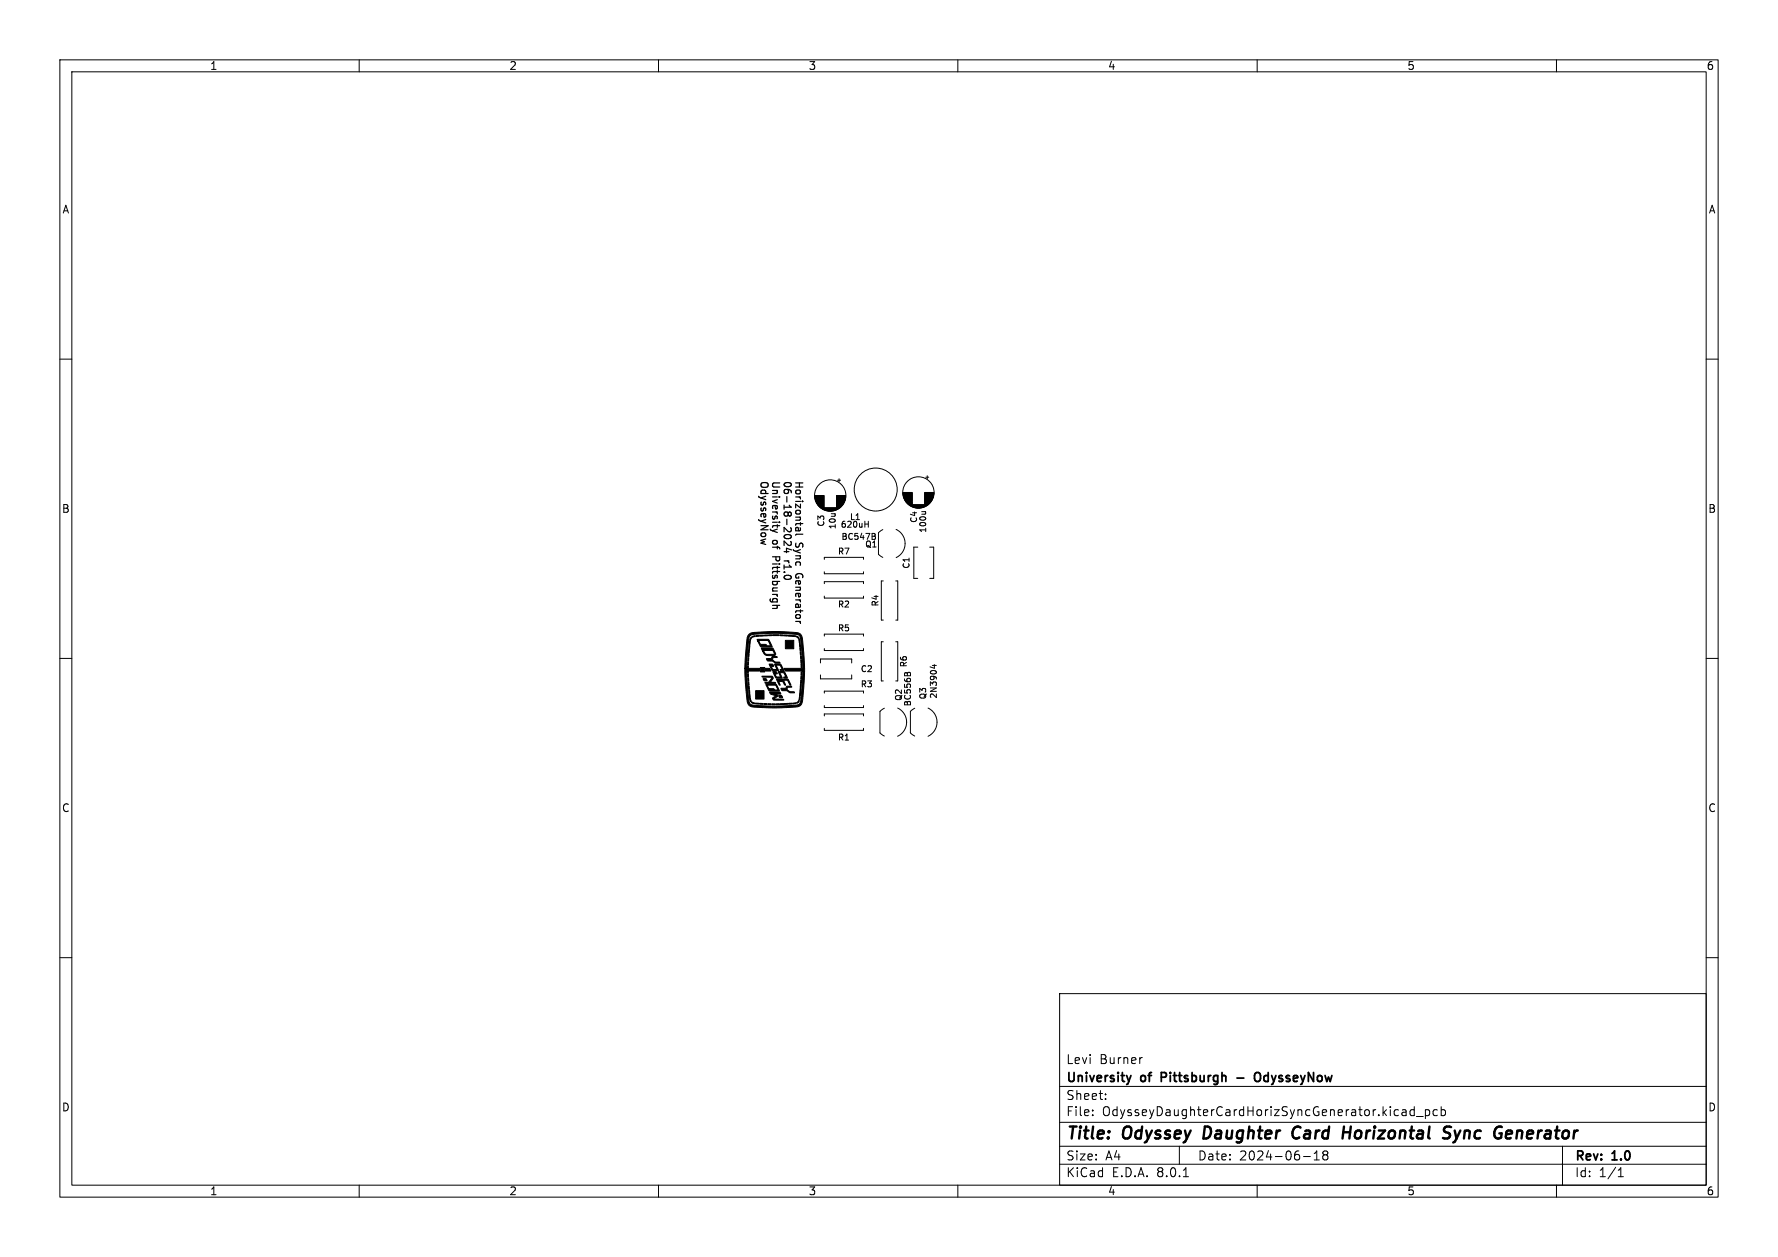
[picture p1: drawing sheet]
<svg xmlns="http://www.w3.org/2000/svg" width="297mm" height="210mm" viewBox="0 0 297 210" stroke-linecap="round" stroke-linejoin="round" font-family="sans-serif">
<defs><g id="words">
<g font-size="2.8">
<text x="178" y="190.9">Title:</text>
<text x="187.7" y="190.9">Odyssey</text>
<text x="201.9" y="190.9">Daughter</text>
<text x="217.5" y="190.9">Card</text>
<text x="226.7" y="190.9">Horizontal</text>
<text x="244.4" y="190.9">Sync</text>
<text x="253.7" y="190.9">Generator</text>
</g>
<g font-size="2.1">
<text x="178" y="178">Levi</text>
<text x="183.7" y="178">Burner</text>
<text x="178" y="184">Sheet:</text>
<text x="178" y="181.2">University</text>
<text x="190.7" y="181.2">of</text>
<text x="194.6" y="181.2">Pittsburgh</text>
<text x="211.5" y="181.2">OdysseyNow</text>
<text x="178" y="186.7">File:</text>
<text x="184.1" y="186.7">OdysseyDaughterCardHorizSyncGenerator.kicad_pcb</text>
<text x="178" y="196.9">KiCad</text>
<text x="178" y="194.1">Size:</text>
<text x="184.7" y="194.1">A4</text>
<text x="185.7" y="196.9">E.D.A.</text>
<text x="193.3" y="196.9">8.0.1</text>
<text x="200" y="194.1">Date:</text>
<text x="207" y="194.1">2024-06-18</text>
<text x="263" y="194.3">Rev:</text>
<text x="263" y="196.9">Id:</text>
<text x="267.1" y="196.9">1/1</text>
<text x="269.4" y="194.3">1.0</text>
</g>
<g font-size="1.8">
<text x="35" y="11.9">1</text>
<text x="85" y="11.9">2</text>
<text x="135" y="11.9">3</text>
<text x="185" y="11.9">4</text>
<text x="235" y="11.9">5</text>
<text x="285" y="11.9">6</text>
<text x="10.3" y="35.9">A</text>
<text x="285.4" y="35.9">A</text>
<text x="10.3" y="85.9">B</text>
<text x="285.3" y="85.9">B</text>
<text x="10.3" y="135.9">C</text>
<text x="285.3" y="135.9">C</text>
<text x="10.3" y="185.9">D</text>
<text x="285.3" y="185.9">D</text>
<text x="35" y="199.9">1</text>
<text x="85" y="199.9">2</text>
<text x="135" y="199.9">3</text>
<text x="185" y="199.9">4</text>
<text x="235" y="199.9">5</text>
<text x="285" y="199.9">6</text>
</g>
<g font-size="1.7">
<text x="126.8" y="80.3" transform="rotate(90 126.8 80.3)">OdysseyNow</text>
<text x="128.7" y="80.3" transform="rotate(90 128.7 80.3)">University</text>
<text x="130.6" y="80.3" transform="rotate(90 130.6 80.3)">06-18-2024</text>
<text x="132.6" y="80.3" transform="rotate(90 132.6 80.3)">Horizontal</text>
<text x="128.7" y="90.3" transform="rotate(90 128.7 90.3)">of</text>
<text x="128.7" y="93.3" transform="rotate(90 128.7 93.3)">Pittsburgh</text>
<text x="130.6" y="93.7" transform="rotate(90 130.6 93.7)">r1.0</text>
<text x="132.6" y="90.7" transform="rotate(90 132.6 90.7)">Sync</text>
<text x="132.6" y="96.2" transform="rotate(90 132.6 96.2)">Generator</text>
</g>
<g font-size="1.4">
<text x="137.9" y="88.1" transform="rotate(-90 137.9 88.1)">C3</text>
<text x="139.8" y="88.5" transform="rotate(-90 139.8 88.5)">10u</text>
<text x="140.3" y="88.4">620uH</text>
<text x="141.9" y="87.1">L1</text>
<text x="153.4" y="87.5" transform="rotate(-90 153.4 87.5)">C4</text>
<text x="154.9" y="89.1" transform="rotate(-90 154.9 89.1)">100u</text>
<text x="139.9" y="92.8">R7</text>
<text x="140.5" y="90.4">BC547B</text>
<text x="144.4" y="91.7">Q1</text>
<text x="152.1" y="95.1" transform="rotate(-90 152.1 95.1)">C1</text>
<text x="139.9" y="101.7">R2</text>
<text x="146.9" y="101.4" transform="rotate(-90 146.9 101.4)">R4</text>
<text x="139.9" y="105.7">R5</text>
<text x="143.7" y="112.5">C2</text>
<text x="151.7" y="111.6" transform="rotate(-90 151.7 111.6)">R6</text>
<text x="143.7" y="115">R3</text>
<text x="150.8" y="117.2" transform="rotate(-90 150.8 117.2)">Q2</text>
<text x="152.4" y="118.1" transform="rotate(-90 152.4 118.1)">BC556B</text>
<text x="154.9" y="116.9" transform="rotate(-90 154.9 116.9)">Q3</text>
<text x="156.7" y="116.8" transform="rotate(-90 156.7 116.8)">2N3904</text>
<text x="139.9" y="123.9">R1</text>
</g>
</g></defs>
<g fill="none" stroke="#000" stroke-width=".17">
<path d="M10 10h277v190h-277zM12 12h273v186h-273zM60 10v2M110 10v2M160 10v2M210 10v2M260 10v2M10 60h2M285 60h2M140.2 80v.5M154.6 79.7h.5M154.9 79.5v.5"/>
<path d="M136.1 82.8h1.5M136.1 82.9h1.5M136.1 83h1.5M136.1 83.1h1.5M136.1 83.2h1.5M136.1 83.3h1.5M136.2 83.3h1.4M136.2 83.4h1.4M136.2 83.5h1.4M136.2 83.6h1.4M136.3 83.7h1.3M136.3 83.8h1.3"/>
<path d="M136.3 83.9h1.3M136.4 83.9h1.2M136.4 84h1.2M136.4 84.1h1.2M136.5 84.1h1.1M136.5 84.2h1.1M136.6 84.3h1M136.6 84.4h1M136.7 84.4h.9M136.7 84.5h.9M136.8 84.5h.8M136.8 84.6h.8"/>
<path d="M136.9 84.6h.7M136.9 84.7h.7M137 84.7h.6M137 84.8h.6M137.1 84.8h3.2M137.1 84.9h3.1M137.2 84.9h3M137.2 84.9h2.9M137.3 85h2.8M137.4 85h2.6M137.4 85.1h2.5M137.5 85.1h2.4"/>
<path d="M137.6 85.1h2.2M137.7 85.2h2M137.7 93.4v-.3h6.5v.3M137.7 95.5v.4h6.5v-.4M137.7 97.5v-.3h6.5v.3M137.7 99.6v.3h6.5v-.3M137.8 85.2h1.8M137.9 85.3h1.6M138 85.3h1.4M138.2 85.3h1M138.4 85.4h.6M139.7 83.5h1.5"/>
<path d="M139.7 83.1h1.5M139.7 83.3h1.5M139.7 84.2h1.1M139.7 84.1h1.2M139.7 84.3h1M139.7 82.9h1.6M139.7 83.9h1.3M139.7 83.2h1.5M139.7 84.7h.7M139.7 84.3h1.1M139.7 84.8h.6M139.7 83.8h1.3"/>
<path d="M139.7 82.8h1.6M139.7 83.4h1.5M139.7 84.5h.9M139.7 84.4h1M139.7 84h1.3M139.7 84.6h.8M139.7 83.8h1.4M139.7 83.6h1.4M139.7 83h1.6M139.7 84.2h1.2M139.7 84.5h1M139.7 83.7h1.4"/>
<path d="M139.9 80.2h.5M140.5 84.6l-.8 .1M141.1 83.7h-1.4M144.5 87.6h.5M145 87.1v1M146 89.1l.2 .2-.2 .3 .2 .2-.1 .3M147.5 88.5l-.8 .5v3.6l.8 .5M147.6 97.1h-.4v6.5h.4M149.6 97.1h.4v6.5h-.4M149.7 88.4a2.6 2.6 0 0 1 1.5 2.4 2.6 2.6 0 0 1-1.5 2.4M150.8 82.3h1.6M150.8 82.4h1.6"/>
<path d="M150.8 82.5h1.6M150.9 82.6h1.5M150.9 82.7h1.5M150.9 82.8h1.5M150.9 82.9h1.5M150.9 83h1.5M151 83.1h1.4M151 83.2h1.4M151 83.3h1.4M151.1 83.3h1.3M151.1 83.4h1.3M151.1 83.5h1.3"/>
<path d="M151.2 83.6h1.2M151.2 83.7h1.2M151.3 83.7h1.1M151.3 83.8h1.1M151.4 83.8h1M151.4 83.9h1M151.4 84h1M151.5 84h.9M151.6 84.1h.8M151.6 84.2h.8M151.7 84.2h.7M151.8 84.3h.6"/>
<path d="M151.8 84.3h3.2M151.9 84.4h3.1M151.9 84.4h3M152 84.4h2.9M152 84.5h2.8M152.1 84.5h2.6M152.2 84.6h2.5M152.2 84.6h2.4M152.3 84.6h2.2M152.4 84.7h2M152.5 84.7h1.8M152.6 84.8h1.6"/>
<path d="M152.7 84.8h1.4M152.9 84.8h1M153.1 84.9h.6M153.3 91.4h-.7v5.2h.7M154 85.5h.6M154.5 83.6h1.2M154.5 83.2h1.3M154.5 83.3h1.3M154.5 84.2h.6M154.5 84.2h.7M154.5 82.8h1.4M154.5 83.1h1.4"/>
<path d="M154.5 84.1h.8M154.5 83.7h1.1M154.5 83.9h1M154.5 84.3h.6M154.5 83.8h1M154.5 83.4h1.2M154.5 84h.8M154.5 84.1h.7M154.5 83.9h.9M154.5 83.6h1.1M154.5 83.4h1.3M154.5 83h1.4"/>
<path d="M154.5 82.9h1.4M154.5 83.5h1.2M154.5 82.8h1.5M154.5 82.3h1.5M154.5 82.6h1.5M154.5 82.7h1.5M154.5 82.4h1.5M154.5 82.5h1.5M154.5 85.5l.1 .3M155.3 91.4h.7v5.2h-.7M155.4 84h-.9M155.9 83h-1.4"/>
<path d="M10 110h2M137.1 110.8v-.7h5.2v.7M137.1 112.8v.6h5.2v-.6M137.7 106.3v-.4h6.5v.4M137.7 108.4v.3h6.5v-.3M137.7 115.8v-.3h6.5v.3M137.7 117.9v.3h6.5v-.3M137.7 119.6v-.3h6.5v.3M147.6 107.2h-.4v6.6h.4M147.7 118.3l-.7 .5v3.7l.7 .5M149.6 107.2h.4v6.6h-.4M149.9 118.3a2.6 2.6 0 0 1 1.5 2.4 2.6 2.6 0 0 1-1.5 2.3"/>
<path d="M152.1 112.5l-.3-.2-.2 .3-.2-.2-.3 .2M152.8 118.3l-.7 .5v3.7l.7 .5M155 118.3a2.6 2.6 0 0 1 1.5 2.4 2.6 2.6 0 0 1-1.5 2.3M155.7 111.2h.7M156.1 111v.6l-.7-.2M285 110h2M137.7 121.7v.3h6.5v-.3M10 160h2M285 160h2M177 166h108v32h-108zM190.8 176.7l-.3 .1M60 198v2"/>
<path d="M110 198v2M160 198v2M177 194.5h108M177 191.5h108M177 187.5h108M177 181.5h108M182.5 186.3v.1M182.5 185.5v.1M184.7 183.6v.1M184.7 182.8v.1M197 191.5v3M197.7 196.6h.8"/>
<path d="M210 198v2M217.7 193.2h1.2M219.5 193.8h.9M219.5 192.7l.5-.4v1.5M221.2 192.9l-.2 .3v.3l.2 .3 .5-.1 .1-.2-.1-.4-.2-.2M221.2 192.9l-.2-.2 .2-.4 .5 .1 .1 .2-.3 .3M221.2 192.9h.3M234.8 185.5l.1 .9M234.9 186.3l-.2 .1M234.9 185.8h-.2M236.2 184.9v1.5M236.2 185.5l-.4-.1-.3 .3v.4l.2 .2h.5"/>
<path d="M236.6 186.5h1.1M238.1 185.5l.4-.1 .3 .3v.4l-.1 .2h-.6M238.1 185.4v1.5M240.1 185.5l-.4-.1-.3 .3v.4l.1 .2h.6M240.7 185.5l.5-.1 .3 .3v.4l-.2 .2h-.6M240.7 184.9v1.5M260 198v2M261 191.5v6.5M270.3 196.6h.9M270.3 195.5l.4-.4v1.5"/>
<circle cx="138.7" cy="82.8" r="2.62"/>
<circle cx="146.3" cy="81.8" r="3.6"/>
<circle cx="153.4" cy="82.3" r="2.62"/>
</g>
<path d="M201.3 188.2l-.3 2h.5M216.9 188.2a1.13 1.13 0 0 0-1 .7 1.13 1.13 0 0 0 .3 1.2l.2 .1 .5-.1M224.4 189.2h1.1M225.6 188.2l-.2 2M241.4 188.3l.2-.1 .8 .1M241.5 189.2l.4 .1a.49 .49 0 0 1 .3 .5 .49 .49 0 0 1-.4 .4h-.5M243 188.9l.3 1.3M243.3 190.2l-.2 .5-.4 .2M243.9 188.9l-.6 1.3M251.9 188.9l.6 .1 .1 .4-1 .1M252.4 190.1l-.6 .1" fill="none" stroke="#000" stroke-width=".4"/>
<path d="M188.9 179.7l-.3 1M194 180h.6M194.6 179.2h-.6v1.5M209.6 179.4a.5 .5 0 0 1 .6-.2 .5 .5 0 0 1 .4 .5v.5a.5 .5 0 0 1-.5 .5 .5 .5 0 0 1-.5-.5zM206.6 180.1h1.2" fill="none" stroke="#000" stroke-width=".3"/>
<g fill="none" stroke="#000" stroke-width=".2">
<path d="M127.7 90.5l-.6 .2 .8 .3M128.6 88.4l.4 .3M129 88.7l.8 .3M129.8 88.4l-.8 .3M131 92.2h.8M131.4 89.3l-.3 .1-.1 .2a.64 .64 0 0 0 .6 .4 .64 .64 0 0 0 .6-.4l-.1-.2-.4-.1M131.7 91.1l-.7-.7v.7M132.2 91.9l-.8-.3v.7M133 88.2v.5M133.3 88.2l.1 .5M133.7 88.2v.4l-.8 .1M134.1 89.3h-1l-.2 .1"/>
<path d="M129.8 101.3l-.1 .4h-.7"/>
</g>
<g fill="#000" stroke="#000" stroke-width=".17">
<path d="M124.9 110.6h.1v.5h-.1zM124.9 109.9a.32 .32 0 0 1 .2 .5h-.2zM124.9 112.6h.1a.27 .27 0 0 1-.1 .5zM124.9 113.3h.1a.28 .28 0 0 1-.1 .5zM125 109.2h.1v.6l-.1-.1zM125 113.9h.1v.6h-.1zM125.1 108.5h.1l-.1 .6h-.1zM125 114.6h.1l.1 .6h-.2zM125.1 107.8l.2 .1a.32 .32 0 0 1-.2 .5zM125.2 107.1a.33 .33 0 0 1 .1 .6h-.2zM125.1 115.3a.31 .31 0 0 1 .2 .5l-.1 .1a.28 .28 0 0 1-.1-.5zM125.1 116h.1a.25 .25 0 0 1 .1 .4v.1l-.1 .1z"/>
<path d="M125.2 116.7h.2l.1 .5h-.1zM125.5 106.5l.1 .1-.3 .4a.21 .21 0 0 1-.1-.2 .21 .21 0 0 1 .2-.2zM125.5 117.4l.1-.1 .5 .2a.38 .38 0 0 1-.6-.1zM125.6 106.4l.5-.2a.35 .35 0 0 1-.5 .2zM126.2 117.5h.6a.37 .37 0 0 1-.6 .1zM126.3 106.2h.5l.1 .1h-.6zM126.9 117.5h.5a.33 .33 0 0 1-.5 .1zM126.2 115.4h1.4v1.4h-1.4zM126.5 106.8h1.9l.6 1.3h-1.9l-.5-1h.2l.3 .6h.8l.3 .2 .5-.1-.5-.8-1.6 .1zM127 106.1h.5v.2h-.5zM127.6 117.5l.5 .1v.1h-.5zM127.5 113.4h.4l.2 .3h-.4z"/>
<path d="M127 111.5h.8v.8h-.8zM127.3 113h1.7l.2 .3-.5 .7h.8l.1 .1-1.7 .1-.1-.2h.6l.6-.8-1.6-.1zM127.7 106.1h.5v.1h-.5zM128.3 117.6h.5v.1h-.5zM127.2 108.3h1.9l.5 .9-.2 .3h-1.4l-.4-.3-.2-.4h.2l.2 .4 .2 .1h1.3a.44 .44 0 0 0-.3-.6l-1.6 .1zM127.9 111.7h.7l.2 .4h-.9zM128.4 106.1h.5v.1h-.1a.26 .26 0 0 1-.3 .1 .26 .26 0 0 1-.1-.2zM129 117.6h.5v.1h-.5zM125.1 106l.6-.3 2.5-.2 4.5 .2a1.24 1.24 0 0 1 1.4 1.5l.3 4.8-.3 5a1.15 1.15 0 0 1-1.5 1.1l-3.2 .2-3.1-.1a1.3 1.3 0 0 1-1.6-1.6l-.3-5 .5 .1v-.4h.1v.4h1.9v.4h-1.9l-.1 .3v-.3h-.2l.3 4.5a1.05 1.05 0 0 0 1.4 1.3l3 .1 3.1-.2a.93 .93 0 0 0 1.3-.8l.3-4.9h-2.9l-.2-.4h3.1l-.4-5a.87 .87 0 0 0-1.1-.8l-3.1-.1-3.4 .2a.91 .91 0 0 0-1 1l-.4 4.6h-.3l.4-4.9zM128 114.3h1.6l.6 1.1h-1.7l-.5-.9h.2l.3 .5 .7 .1 .3 .2 .4-.1-.4-.7h-1.5zM129.1 106l1.1 .1v.1h-1.1zM128 110.1l.8-.1 .2-.3 .8 .1-.2 .1a.36 .36 0 0 0-.5 .2 .36 .36 0 0 0 .3 .4l.8 .1 .1 .2h-.8l-.5-.3-.8-.1z"/>
<path d="M128.6 115.6h1.6l.2 .3-1.1 .1 .3 .1a.22 .22 0 0 1 .2 0 .22 .22 0 0 1 .1 .3l-.7 .4h1.6l.1 .2-1.7-.1a.27 .27 0 0 1-.2-.3 .27 .27 0 0 1 .3-.2l.3-.2-.8-.2zM128.5 111h.6l.1 .3h-.1a.18 .18 0 0 0-.3 .2 .17 .17 0 0 0 .2 .2l.1 .1 .6 .1-.2-.6a.2 .2 0 0 1-.1-.3 .2 .2 0 0 1 .3-.1h.6a1.21 1.21 0 0 1 .6 1v.1h-.5l-.1-.1 .1-.1a.15 .15 0 0 0 .2 0 .15 .15 0 0 0-.1-.2l-.2-.5h-.5l-.1 .1 .3 .8h-.5a.6 .6 0 0 1-.8-.5zM129.6 117.6h.6v.1h-.6zM129.7 113.5l1.9-.1 .5 1.1-.3-.3a.61 .61 0 0 0-.8-.6l-.1 .2 .3 .7a.46 .46 0 0 1-.4-.5l-.7-.1 .2 .5a.13 .13 0 0 1-.2 .1 .13 .13 0 0 1 0-.2zM129.1 112.2h.1a.4 .4 0 0 1 .6 .4h-.1a.14 .14 0 0 0-.2 .1 .14 .14 0 0 0 .1 .2l.2 .2h.5l-.3-.9h1l.5 1.1-.6-.1v-.1h.3l-.2-.6-.5-.1a.13 .13 0 0 0-.2 .1 .13 .13 0 0 0 .1 .1l.2 .7h-.9zM130.3 106.1h.6l-.1 .1a.28 .28 0 0 1-.5-.1zM130.1 116.2h.5l.1 .4a.39 .39 0 0 1-.6-.4zM130.3 117.6h.6a.35 .35 0 0 1-.5 .1zM131 106.1h.5a.36 .36 0 0 1-.5 .1zM131 117.5h.6a.33 .33 0 0 1-.5 .2zM131.7 106.1h.1a.28 .28 0 0 1 .4 .2h-.5zM130.5 115h.7l.2-.4h.8l.1 .2h-.5a.33 .33 0 0 0-.3 .3 .33 .33 0 0 0 .3 .4l.8 .1 .1 .1h-.8l-.4-.3h-.4a.44 .44 0 0 1-.6-.4z"/>
<path d="M131.7 117.5h.1a.25 .25 0 0 1 .3-.1 .25 .25 0 0 1 .2 .2h-.6zM132.4 106.2h.5v.2l-.5-.1zM131.2 107h1.4v1.4h-1.4zM132.4 117.5l.6-.1a.16 .16 0 0 1-.1 .2 .16 .16 0 0 1-.2 0h-.3zM133.1 106.3l.4 .4h-.1l-.4-.3zM133.1 117.4l.3-.4 .1 .1-.2 .3-.2 .1zM133.5 116.4h.2l-.1 .5h-.1zM133.4 106.9l.2-.1 .1 .6h-.2zM133.6 115.7h.1v.6l-.1-.1zM133.5 107.5h.2v.6a.29 .29 0 0 1-.2-.5zM133.7 115h.1v.6l-.2-.1zM133.6 108.2h.1l.1 .6a.29 .29 0 0 1-.2-.5z"/>
<path d="M133.7 114.3h.1v.6h-.1zM133.7 108.9a.3 .3 0 0 1 .1 .5l-.1 .1zM133.8 112.9l.1 .1a.27 .27 0 0 1-.1 .5zM133.8 113.6h.1l-.1 .6h-.1zM133.7 109.6h.2v.5h-.1zM133.8 112.2h.2l-.1 .6h-.1zM133.8 110.3a.32 .32 0 0 1 .1 .5h-.1zM133.8 111h.1l.1 .5h-.2z"/>
</g>
<use href="#words"/>
</svg>
